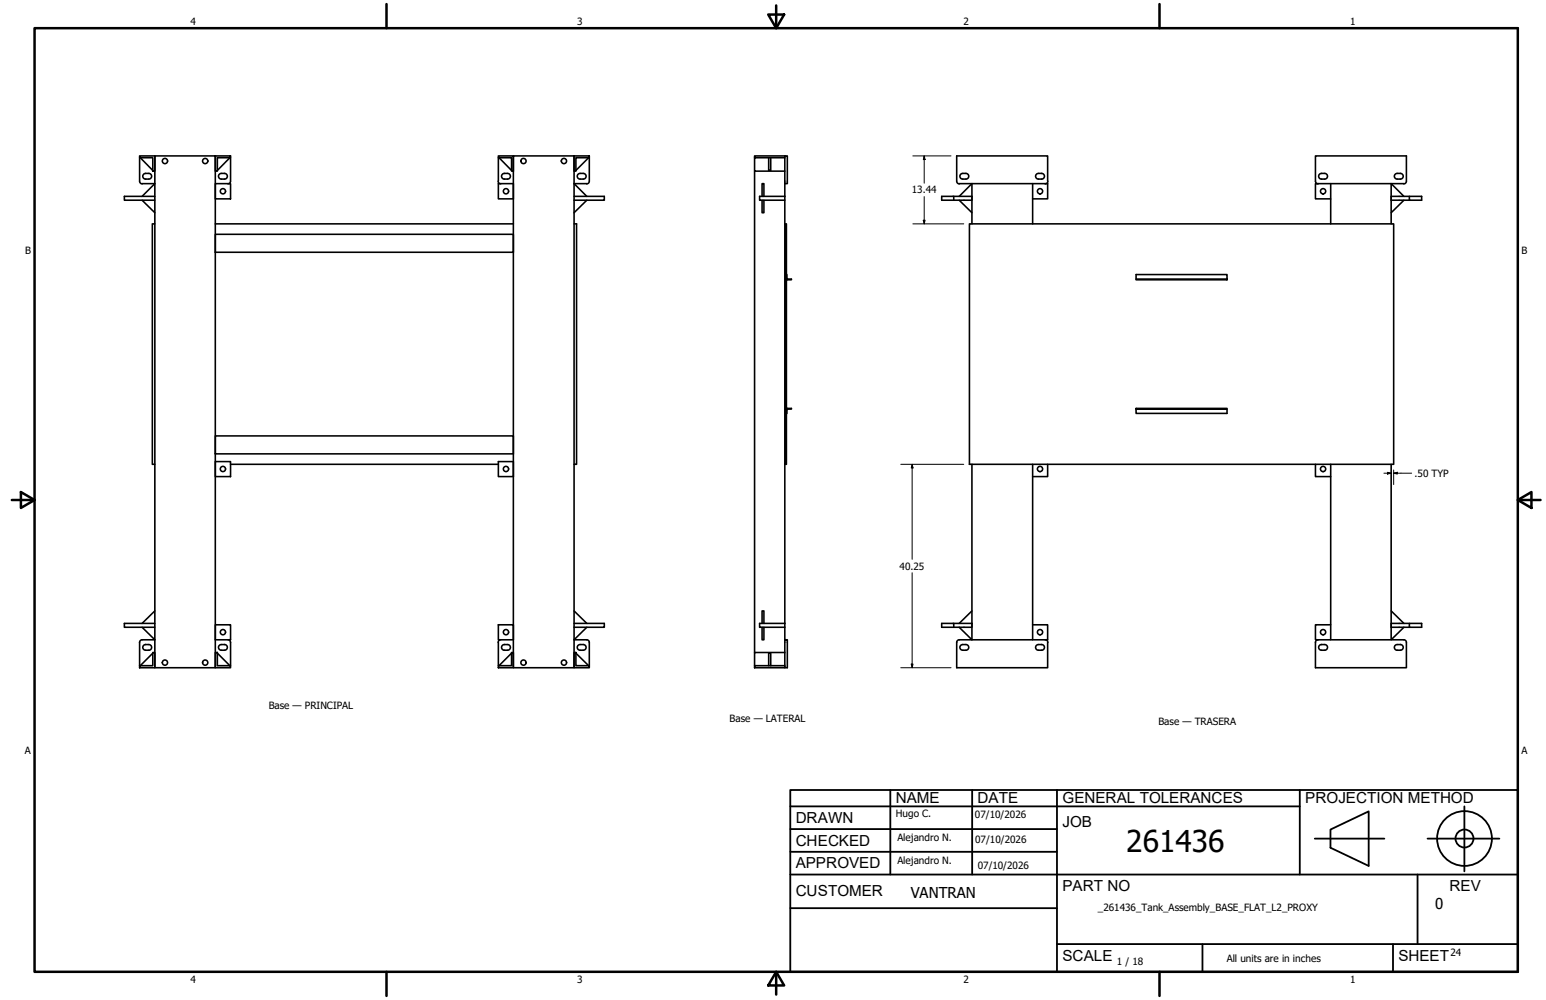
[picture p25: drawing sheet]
<svg xmlns="http://www.w3.org/2000/svg" width="432mm" height="279mm" viewBox="0 0 432 279" stroke-linecap="round" stroke-linejoin="round" font-family="sans-serif">
<defs><g id="words">
<text font-size="8.4" x="314.6" y="238.1">261436</text>
<g font-size="4.3">
<text x="250.2" y="224.2">NAME</text>
<text x="273" y="224.2">DATE</text>
<text x="296.7" y="224.3">GENERAL TOLERANCES</text>
<text x="364.6" y="224.3">PROJECTION METHOD</text>
<text x="222.2" y="229.9">DRAWN</text>
<text x="296.7" y="230.9">JOB</text>
<text x="222.2" y="236.3">CHECKED</text>
<text x="222.2" y="242.6">APPROVED</text>
<text x="222.2" y="250.3">CUSTOMER</text>
<text x="296.7" y="249">PART NO</text>
<text x="404.8" y="248.9">REV</text>
<text x="296.7" y="268.4">SCALE</text>
<text x="390.6" y="268.4">SHEET</text>
</g>
<g font-size="4.2">
<text x="254.4" y="250.8">VANTRAN</text>
<text x="400.9" y="254">0</text>
</g>
<g font-size="2.8">
<text x="53.2" y="6.9">4</text>
<text x="161.2" y="6.9">3</text>
<text x="269.1" y="6.9">2</text>
<text x="377.1" y="6.9">1</text>
<text x="254.6" y="54">13.44</text>
<text x="7" y="70.9">B</text>
<text x="424.9" y="70.9">B</text>
<text x="395.1" y="133.2">.50 TYP</text>
<text x="251.3" y="159.1">40.25</text>
<text x="75.1" y="198.2">Base — PRINCIPAL</text>
<text x="203.8" y="201.6">Base — LATERAL</text>
<text x="323.5" y="202.5">Base — TRASERA</text>
<text x="6.9" y="210.6">A</text>
<text x="424.9" y="210.6">A</text>
<text x="250.2" y="228.3">Hugo C.</text>
<text x="272.3" y="228.4">07/10/2026</text>
<text x="250.6" y="234.9">Alejandro N.</text>
<text x="272.4" y="235.6">07/10/2026</text>
<text x="250.6" y="241.5">Alejandro N.</text>
<text x="273.1" y="242.8">07/10/2026</text>
<text x="306.6" y="254.5">_261436_Tank_Assembly_BASE_FLAT_L2_PROXY</text>
<text x="312" y="269.7">1 / 18</text>
<text x="342.6" y="268.7">All units are in inches</text>
<text x="405.1" y="267.1">24</text>
<text x="53.2" y="274.6">4</text>
<text x="161.2" y="274.6">3</text>
<text x="269.1" y="274.6">2</text>
<text x="377.1" y="274.6">1</text>
</g>
</g></defs>
<!-- layer: Visible (ANSI) -->
<g fill="none" stroke="#000" stroke-width=".44">
<path d="M39 43.6h4.2v4.2h-.5v-3.7h-3.7zM39 44.1v6.5a.73 .73 0 0 0 .7 .8M39.2 44.1l3.5 3.5M39.7 51.3h3.5l-3.5 3.6M39.7 55.9l3.5 3.5M40.1 48.7l.6-.2h.9a.79 .79 0 0 1 .8 .8 .79 .79 0 0 1-.9 .7h-.8a.79 .79 0 0 1-.8-.5 .79 .79 0 0 1 .2-.8zM43.2 54.9h-8.5v1h8.5M43.2 43.6h16.9v143h-16.9zM60.1 51.3h4.3v4.3h-4.3zM60.1 43.6h4.3v.5h-3.7v3.7h-.6zM61.8 48.5a.79 .79 0 0 0-.8 .7 .79 .79 0 0 0 .8 .8M61.8 48.5h.9a.79 .79 0 0 1 .8 .7 .79 .79 0 0 1-.8 .8h-.9"/>
<path d="M64.2 44.1l-3.5 3.5M64.4 44.1v6.5a.73 .73 0 0 1-.7 .8M139.2 51.3h4.2v4.3h-4.2zM139.2 43.6h4.2v4.2h-.5v-3.7h-3.7zM139.2 44.1l-.1 6.5a.73 .73 0 0 0 .8 .8M139.4 44.1l3.5 3.5M140.8 48.5h1a.79 .79 0 0 1 .8 .7 .79 .79 0 0 1-.8 .8h-1M140.9 48.5a.79 .79 0 0 0-.8 .7 .79 .79 0 0 0 .8 .8M143.4 43.6h16.9v143h-16.9zM160.3 43.6h4.3v.5h-3.8v3.7h-.5zM160.3 54.9h8.5v1h-8.5M162 48.5a.79 .79 0 0 0-.8 .7 .79 .79 0 0 0 .8 .8"/>
<path d="M162.1 48.5h.8a.79 .79 0 0 1 .8 .7 .79 .79 0 0 1-.8 .8h-.8M163.9 51.3h-3.6l3.6 3.6M163.9 55.9l-3.6 3.5M164.4 44.1l-3.6 3.5M164.6 44.1v6.5a.73 .73 0 0 1-.7 .8M210.8 44.1v-.5h8.4v.5h-8.4v3.7h8.4M210.8 47.8v134.5M212.2 54.9h7v1h-7zM212.9 54.9v-3.6h.5v3.6M212.9 55.9v3.5h.5v-3.5M214.7 44.1v3.5h.6v-3.5M219.2 43.6h.7v7.7h-.7z"/>
<path d="M219.2 51.3v3.6M219.2 55.9v6.6M263 54.9h8.5v1h-8.5zM266.4 54.9v1M267.9 51.3h24.7v4.3h-4.2M267.9 54.9l3.6-3.6v11.2M267.9 55.9l3.6 3.5M267.9 51.4a.73 .73 0 0 1-.7-.8v-7h25.4v7a.64 .64 0 0 1-.7 .8M269.7 48.5h-.8a.79 .79 0 0 0-.8 .7 .79 .79 0 0 0 .8 .8h.8M269.8 48.5a.79 .79 0 0 1 .8 .7 .79 .79 0 0 1-.8 .8M288.4 51.3v11.2M290.9 48.5a.79 .79 0 0 1 .8 .7 .79 .79 0 0 1-.8 .8"/>
<path d="M291 48.5h-1a.79 .79 0 0 0-.8 .7 .79 .79 0 0 0 .8 .8h1M368.1 51.4a.73 .73 0 0 1-.7-.8v-7h25.4v7a.73 .73 0 0 1-.7 .8M370 48.5h-.9a.79 .79 0 0 0-.8 .7 .79 .79 0 0 0 .8 .8h.9M370 48.5a.79 .79 0 0 1 .8 .7 .79 .79 0 0 1-.8 .8M371.7 51.3v11.2M388.6 54.9h8.5v1h-8.5M389.7 48.7l1.4-.2a.79 .79 0 0 1 .8 .7 .79 .79 0 0 1-.8 .8h-.9a.79 .79 0 0 1-.7-.5 .79 .79 0 0 1 .2-.8zM392.1 51.3h-24.7v4.3h4.3M392.1 54.9l-3.5-3.6v11.2M392.1 55.9l-3.5 3.5M393.6 54.9v1M43.2 62.5h-.7v67.2h.7"/>
<path d="M60.1 65.5h83.3v5h-83.3zM60.1 62.5h83.3M160.3 62.5h.7v67.2h-.7M219.2 62.5h.4v67.2h-.4zM219.6 77.8l.4 .4M219.6 76.7l.2 1.1M219.8 77.8l.2 .2M220 78h1v.2h-1M270.8 62.5h118.5v67.2h-118.5zM317.3 78h25.4v.2h-25.4zM317.3 78v-1.3h25.4v1.3M219.8 114.4l-.2 1.1"/>
<path d="M220 114.1h1v.2h-1M220 114.3l-.2 .2M220 114.1l-.4 .4M317.3 114.1h25.4v.2h-25.4zM317.3 114.3v1.2h25.4v-1.2M60.1 121.8h83.3v5h-83.3zM60.1 129h4.3v4.2h-4.3zM64.4 129.7h74.8M139.2 129h4.2v4.2h-4.2zM219.2 129.7v44.5M271.5 129.7v49.1l-3.6-3.5M288.4 129.7v49.1"/>
<path d="M292.6 129.7v3.5h-4.2M367.4 129.7v3.5h4.3M371.7 129.7v49.1M388.6 129.7v49.1l3.5-3.5M39.7 175.3l3.5 3.5h-3.5M39.7 178.8a.73 .73 0 0 0-.7 .7v6.5M43.2 174.2h-8.5v1.1h8.5M43.2 170.7l-3.5 3.5M60.1 174.6h4.3v4.2h-4.3zM63.7 178.8a.73 .73 0 0 1 .7 .7v6.5M139.2 174.6h4.2v4.2h-4.2zM139.9 178.8a.73 .73 0 0 0-.8 .7l.1 6.5"/>
<path d="M160.3 174.2h8.5v1.1h-8.5M160.3 170.7l3.6 3.5M163.9 175.3l-3.6 3.5h3.6a.73 .73 0 0 1 .7 .7v6.5M212.2 174.2h7v1.1h-7zM212.9 175.3v3.5h.5v-3.5M212.9 174.2v-3.5h.5v3.5M219.2 178.8h.7v7.8h-.7zM219.2 175.3v3.5M263 174.2h8.5v1.1h-8.5zM266.4 174.2v1.1M271.5 170.7l-3.6 3.5M288.4 174.6h4.2v4.2h-24.9l-.5 .7v7.1h25.4v-7.1a.63 .63 0 0 0-.7-.7"/>
<path d="M368.1 178.8h24M371.7 174.6h-4.3v4.2h.7M388.6 174.2h8.5v1.1h-8.5zM388.6 170.7l3.5 3.5M392.1 178.8l.5 .2 .2 .5v7.1h-25.4v-7.1l.2-.5 .5-.2M393.6 174.2v1.1M39 186h3.7v-3.7h.5v4.3h-4.2zM40.1 180.3l.5-.2h1a.79 .79 0 0 1 .8 .8 .79 .79 0 0 1-.8 .8h-.9a.79 .79 0 0 1-.8-.5 .79 .79 0 0 1 .2-.9zM42.7 182.5l-3.5 3.5M60.1 182.3h.6v3.7h3.7v.6h-4.3zM60.7 182.5l3.5 3.5M61.8 180.1a.79 .79 0 0 0-.8 .8 .79 .79 0 0 0 .8 .8"/>
<path d="M61.8 180.1h.9a.79 .79 0 0 1 .8 .8 .79 .79 0 0 1-.8 .8h-.9M139.2 186h3.7v-3.7h.5v4.3h-4.2zM140.8 180.1h1a.79 .79 0 0 1 .8 .8 .79 .79 0 0 1-.8 .8h-1M140.9 180.1a.79 .79 0 0 0-.8 .8 .79 .79 0 0 0 .8 .8M142.9 182.5l-3.5 3.5M160.3 182.3h.5v3.7h3.8v.6h-4.3zM160.8 182.5l3.6 3.5M162 180.1a.79 .79 0 0 0-.8 .8 .79 .79 0 0 0 .8 .8M162.1 180.1h.8a.79 .79 0 0 1 .8 .8 .79 .79 0 0 1-.8 .8h-.8M210.8 186h8.4v.6h-8.4zM214.7 186v-3.5h.6v3.5M219.2 182.3h-8.4v3.7"/>
<path d="M269.7 180.1h-.8a.79 .79 0 0 0-.8 .8 .79 .79 0 0 0 .8 .8h.8M269.8 180.1a.79 .79 0 0 1 .8 .8 .79 .79 0 0 1-.8 .8M290.9 180.1a.79 .79 0 0 1 .8 .8 .79 .79 0 0 1-.8 .8M291 180.1h-1a.79 .79 0 0 0-.8 .8 .79 .79 0 0 0 .8 .8h1M370 180.1h-.9a.79 .79 0 0 0-.8 .8 .79 .79 0 0 0 .8 .8h.9M370 180.1a.79 .79 0 0 1 .8 .8 .79 .79 0 0 1-.8 .8M389.7 180.3l.5-.2h.9a.79 .79 0 0 1 .8 .8 .79 .79 0 0 1-.7 .8h-1a.79 .79 0 0 1-.7-.5 .79 .79 0 0 1 .2-.9z"/>
<circle cx="46.1" cy="45" r=".73"/>
<circle cx="57.3" cy="45" r=".73"/>
<circle cx="62.3" cy="53.4" r=".73"/>
<circle cx="141.3" cy="53.4" r=".73"/>
<circle cx="146.2" cy="45" r=".73"/>
<circle cx="157.5" cy="45" r=".73"/>
<circle cx="290.5" cy="53.4" r=".73"/>
<circle cx="369.5" cy="53.4" r=".73"/>
<circle cx="62.3" cy="131" r=".73"/>
<circle cx="141.3" cy="131" r=".73"/>
<circle cx="290.5" cy="131" r=".73"/>
<circle cx="369.5" cy="131" r=".73"/>
<circle cx="62.3" cy="176.6" r=".73"/>
<circle cx="141.3" cy="176.6" r=".73"/>
<circle cx="290.5" cy="176.6" r=".73"/>
<circle cx="369.5" cy="176.6" r=".73"/>
<circle cx="46.1" cy="185.1" r=".73"/>
<circle cx="57.3" cy="185.1" r=".73"/>
<circle cx="146.2" cy="185.1" r=".73"/>
<circle cx="157.5" cy="185.1" r=".73"/>
</g>
<!-- layer: Borde (ANSI) -->
<g fill="none" stroke="#000" stroke-width=".7">
<path d="M9.7 7.9h414.2v263.6h-414.2zM107.9 1.1v6.8M214.6 4.1h4.4l-2.2 3.8zM216.8 1.5v6.4M323.8 1.1v6.8M3.3 139.7h6.4M5.8 137.5l3.9 2.2-3.9 2.2zM423.9 139.7l3.8-2.2v4.4zM423.9 139.7h6.4M107.9 271.5v6.8M216.8 271.5l2.2 3.8h-4.4zM216.8 271.5v6.4"/>
<path d="M323.8 271.5v6.8"/>
</g>
<!-- layer: Title (ANSI)-1 -->
<g fill="none" stroke="#000" stroke-width=".51">
<path d="M220.7 220.7h203.2v50.8h-203.2zM220.7 225.3h142.3M220.7 231.6h74.5M220.7 238h74.5M248.7 220.7v23.6M271.5 220.7v23.6M295.2 220.7v50.8M363 220.7v23.6M367.2 234.3h19.5M371.6 231.8l10.7-5.1v15.2l-10.7-5zM398.7 234.3h20.1M409 225.3v18.2"/>
<path d="M220.7 244.3h203.2M220.7 253.7h74.5M395.9 244.3v19.5M295.2 263.8h128.7M335.9 263.8v7.7M389.1 263.8v7.7"/>
<circle cx="409" cy="234.3" r="7.7"/>
<circle cx="409" cy="234.3" r="2.51"/>
</g>
<!-- layer: Cota (ANSI) -->
<g fill="none" stroke="#000" stroke-width=".28">
<path d="M255 43.6h10.6M258.1 43.6l.3 1h-.5zM258.1 43.6v7.6M258.1 54.9v7.6M255 62.5h14.2M257.9 61.5h.5l-.3 1zM251.6 129.7h17.6M254.8 129.7l.2 1h-.5zM254.8 129.7v26.6M386.5 132.2h2.1M387.5 132l1.1 .2-1.1 .3zM389.3 132.2l1-.2v.5z"/>
<path d="M389.3 132.2h5M389.3 131.3v4.1M254.8 160v26.6M251.6 186.6h14M254.5 185.5h.5l-.2 1.1z"/>
</g>
<path d="M258.1 43.6l.3 1h-.5zM257.9 61.5h.5l-.3 1zM254.8 129.7l.2 1h-.5zM387.5 132l1.1 .2-1.1 .3zM389.3 132.2l1-.2v.5zM254.5 185.5h.5l-.2 1.1z" fill="#000"/>
<use href="#words"/>
</svg>
